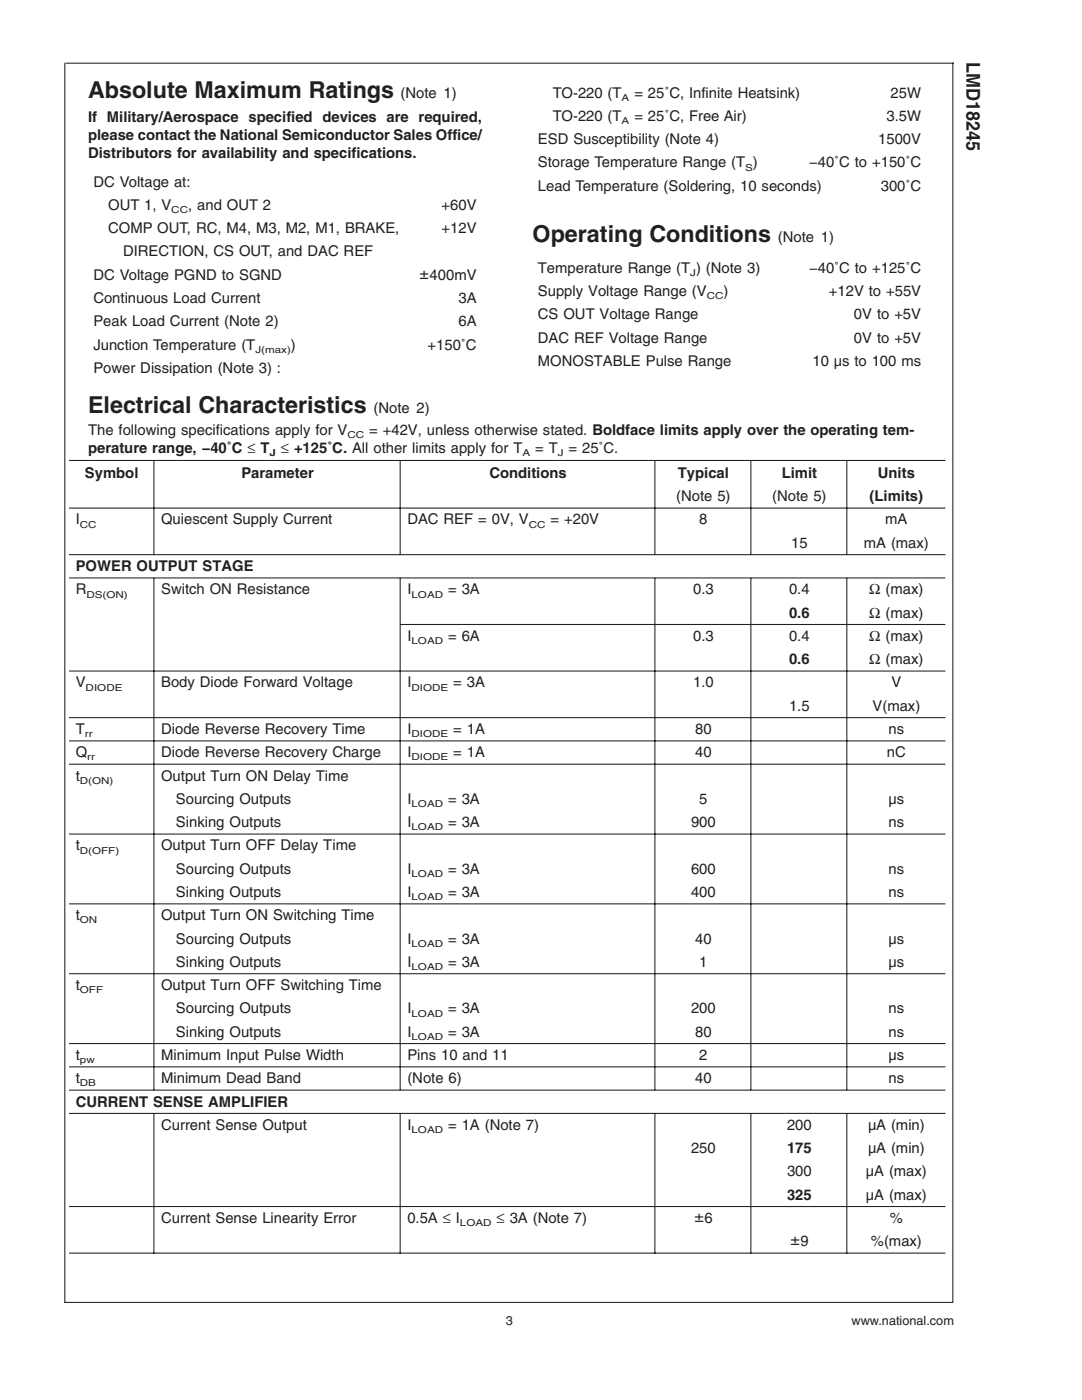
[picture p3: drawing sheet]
<svg xmlns="http://www.w3.org/2000/svg" width="216mm" height="279mm" viewBox="0 0 216 279" stroke-linecap="round" stroke-linejoin="round" font-family="sans-serif">
<defs><g id="words">
<g font-size="4.6" fill="#231f20">
<text x="17.6" y="19.5">Absolute Maximum Ratings</text>
<text x="106.3" y="48.3">Operating Conditions</text>
<text x="17.6" y="82.4">Electrical Characteristics</text>
</g>
<text font-size="3.8" fill="#231f20" x="192.9" y="12.3" transform="rotate(90 192.9 12.3)">LMD18245</text>
<g font-size="3.3" fill="#231f20">
<text x="83.7" y="55.7">±400mV</text>
<text x="138.6" y="243.9">±6</text>
<text x="157.7" y="248.6">±9</text>
</g>
<g font-size="3" fill="#231f20">
<text x="79.9" y="19.5">(Note 1)</text>
<text x="110.3" y="19.5">TO-220 (T</text>
<text x="126.6" y="19.5">= 25˚C, Infinite Heatsink)</text>
<text x="177.7" y="19.5">25W</text>
<text x="17.6" y="24.3">If Military/Aerospace specified devices are required,</text>
<text x="17.6" y="27.9">please contact the National Semiconductor Sales Office/</text>
<text x="107.3" y="28.8">ESD Susceptibility (Note 4)</text>
<text x="110.3" y="24.1">TO-220 (T</text>
<text x="126.6" y="24.1">= 25˚C, Free Air)</text>
<text x="175.2" y="28.8">1500V</text>
<text x="176.9" y="24.1">3.5W</text>
<text x="17.6" y="31.5">Distributors for availability and specifications.</text>
<text x="107.3" y="33.4">Storage Temperature Range (T )</text>
<text x="161.5" y="33.4">−40˚C to +150˚C</text>
<text x="18.6" y="37.2">DC Voltage at:</text>
<text x="21.6" y="41.9">OUT 1, V</text>
<text x="37.5" y="41.9">, and OUT 2</text>
<text x="88.1" y="41.9">+60V</text>
<text x="107.3" y="38.1">Lead Temperature (Soldering, 10 seconds)</text>
<text x="175.7" y="38.1">300˚C</text>
<text x="21.6" y="46.5">COMP OUT, RC, M4, M3, M2, M1, BRAKE,</text>
<text x="88.1" y="46.5">+12V</text>
<text x="24.5" y="51.2">DIRECTION, CS OUT, and DAC REF</text>
<text x="155.2" y="48.3">(Note 1)</text>
<text x="18.6" y="55.8">DC Voltage PGND to SGND</text>
<text x="107.3" y="54.4">Temperature Range (T ) (Note 3)</text>
<text x="107.3" y="59.1">Supply Voltage Range (V</text>
<text x="144.4" y="59.1">)</text>
<text x="161.5" y="54.4">−40˚C to +125˚C</text>
<text x="165.4" y="59.1">+12V to +55V</text>
<text x="18.6" y="60.5">Continuous Load Current</text>
<text x="18.6" y="65.1">Peak Load Current (Note 2)</text>
<text x="91.5" y="60.5">3A</text>
<text x="91.5" y="65.1">6A</text>
<text x="107.3" y="63.7">CS OUT Voltage Range</text>
<text x="170.4" y="63.7">0V to +5V</text>
<text x="18.6" y="69.8">Junction Temperature (T</text>
<text x="58" y="69.8">)</text>
<text x="85.3" y="69.8">+150˚C</text>
<text x="107.3" y="68.4">DAC REF Voltage Range</text>
<text x="170.4" y="68.4">0V to +5V</text>
<text x="18.6" y="74.4">Power Dissipation (Note 3) :</text>
<text x="107.3" y="73">MONOSTABLE Pulse Range</text>
<text x="162.1" y="73">10 µs to 100 ms</text>
<text x="74.5" y="82.4">(Note 2)</text>
<text x="17.6" y="86.7">The following specifications apply for V</text>
<text x="73.7" y="86.7">= +42V, unless otherwise stated. Boldface limits apply over the operating tem-</text>
<text x="17" y="95.4">Symbol</text>
<text x="17.6" y="90.3">perature range, −40˚C ≤ T</text>
<text x="48.2" y="95.4">Parameter</text>
<text x="56.1" y="90.3">≤ +125˚C. All other limits apply for T</text>
<text x="97.7" y="95.4">Conditions</text>
<text x="106.8" y="90.3">= T</text>
<text x="113.4" y="90.3">= 25˚C.</text>
<text x="135.3" y="95.4">Typical</text>
<text x="156" y="95.4">Limit</text>
<text x="175.2" y="95.4">Units</text>
<text x="134.9" y="100">(Note 5)</text>
<text x="154.1" y="100">(Note 5)</text>
<text x="173.5" y="100">(Limits)</text>
<text x="15.1" y="104.7">I</text>
<text x="32.2" y="104.7">Quiescent Supply Current</text>
<text x="81.3" y="104.7">DAC REF = 0V, V</text>
<text x="109.9" y="104.7">= +20V</text>
<text x="139.5" y="104.7">8</text>
<text x="176.6" y="104.7">mA</text>
<text x="15.1" y="114">POWER OUTPUT STAGE</text>
<text x="157.9" y="109.3">15</text>
<text x="172.4" y="109.3">mA (max)</text>
<text x="15.1" y="118.6">R</text>
<text x="32.2" y="118.6">Switch ON Resistance</text>
<text x="81.3" y="118.6">I</text>
<text x="89.4" y="118.6">= 3A</text>
<text x="138.3" y="118.6">0.3</text>
<text x="157.5" y="118.6">0.4</text>
<text x="173.5" y="118.6">Ω (max)</text>
<text x="157.5" y="123.3">0.6</text>
<text x="173.5" y="123.3">Ω (max)</text>
<text x="81.3" y="127.9">I</text>
<text x="89.4" y="127.9">= 6A</text>
<text x="138.3" y="127.9">0.3</text>
<text x="157.5" y="127.9">0.4</text>
<text x="173.5" y="127.9">Ω (max)</text>
<text x="15.1" y="137.2">V</text>
<text x="32.2" y="137.2">Body Diode Forward Voltage</text>
<text x="81.3" y="137.2">I</text>
<text x="90.5" y="137.2">= 3A</text>
<text x="138.3" y="137.2">1.0</text>
<text x="157.5" y="132.6">0.6</text>
<text x="173.5" y="132.6">Ω (max)</text>
<text x="177.9" y="137.2">V</text>
<text x="157.5" y="141.8">1.5</text>
<text x="174.1" y="141.8">V(max)</text>
<text x="15.1" y="146.5">T</text>
<text x="32.2" y="146.5">Diode Reverse Recovery Time</text>
<text x="81.3" y="146.5">I</text>
<text x="90.5" y="146.5">= 1A</text>
<text x="138.7" y="146.5">80</text>
<text x="177.3" y="146.5">ns</text>
<text x="15.1" y="151.1">Q</text>
<text x="15.1" y="155.8">t</text>
<text x="32.2" y="151.1">Diode Reverse Recovery Charge</text>
<text x="32.2" y="155.8">Output Turn ON Delay Time</text>
<text x="81.3" y="151.1">I</text>
<text x="90.5" y="151.1">= 1A</text>
<text x="138.7" y="151.1">40</text>
<text x="177" y="151.1">nC</text>
<text x="35.1" y="160.4">Sourcing Outputs</text>
<text x="81.3" y="160.4">I</text>
<text x="89.4" y="160.4">= 3A</text>
<text x="139.5" y="160.4">5</text>
<text x="177.3" y="160.4">µs</text>
<text x="35.1" y="165.1">Sinking Outputs</text>
<text x="81.3" y="165.1">I</text>
<text x="89.4" y="165.1">= 3A</text>
<text x="137.9" y="165.1">900</text>
<text x="177.3" y="165.1">ns</text>
<text x="15.1" y="169.7">t</text>
<text x="32.2" y="169.7">Output Turn OFF Delay Time</text>
<text x="35.1" y="179">Sinking Outputs</text>
<text x="35.1" y="174.4">Sourcing Outputs</text>
<text x="81.3" y="179">I</text>
<text x="81.3" y="174.4">I</text>
<text x="89.4" y="174.4">= 3A</text>
<text x="89.4" y="179">= 3A</text>
<text x="137.9" y="174.4">600</text>
<text x="137.9" y="179">400</text>
<text x="177.3" y="174.4">ns</text>
<text x="177.3" y="179">ns</text>
<text x="15.1" y="183.7">t</text>
<text x="32.2" y="183.7">Output Turn ON Switching Time</text>
<text x="35.1" y="188.3">Sourcing Outputs</text>
<text x="81.3" y="188.3">I</text>
<text x="89.4" y="188.3">= 3A</text>
<text x="138.7" y="188.3">40</text>
<text x="177.3" y="188.3">µs</text>
<text x="15.1" y="197.6">t</text>
<text x="32.2" y="197.6">Output Turn OFF Switching Time</text>
<text x="35.1" y="193">Sinking Outputs</text>
<text x="81.3" y="193">I</text>
<text x="89.4" y="193">= 3A</text>
<text x="139.5" y="193">1</text>
<text x="177.3" y="193">µs</text>
<text x="35.1" y="202.2">Sourcing Outputs</text>
<text x="81.3" y="202.2">I</text>
<text x="89.4" y="202.2">= 3A</text>
<text x="137.9" y="202.2">200</text>
<text x="177.3" y="202.2">ns</text>
<text x="35.1" y="206.9">Sinking Outputs</text>
<text x="81.3" y="206.9">I</text>
<text x="89.4" y="206.9">= 3A</text>
<text x="138.7" y="206.9">80</text>
<text x="177.3" y="206.9">ns</text>
<text x="15.1" y="211.5">t</text>
<text x="32.2" y="211.5">Minimum Input Pulse Width</text>
<text x="81.3" y="211.5">Pins 10 and 11</text>
<text x="139.5" y="211.5">2</text>
<text x="177.3" y="211.5">µs</text>
<text x="15.1" y="216.2">t</text>
<text x="15.1" y="220.8">CURRENT SENSE AMPLIFIER</text>
<text x="32.2" y="216.2">Minimum Dead Band</text>
<text x="81.3" y="216.2">(Note 6)</text>
<text x="138.7" y="216.2">40</text>
<text x="177.3" y="216.2">ns</text>
<text x="32.2" y="225.5">Current Sense Output</text>
<text x="81.3" y="225.5">I</text>
<text x="89.4" y="225.5">= 1A (Note 7)</text>
<text x="157" y="225.5">200</text>
<text x="173.2" y="225.5">µA (min)</text>
<text x="137.9" y="230.1">250</text>
<text x="157" y="230.1">175</text>
<text x="173.2" y="230.1">µA (min)</text>
<text x="157" y="234.8">300</text>
<text x="157" y="239.4">325</text>
<text x="172.8" y="234.8">µA (max)</text>
<text x="172.8" y="239.4">µA (max)</text>
<text x="32.2" y="244.1">Current Sense Linearity Error</text>
<text x="81.3" y="244.1">0.5A ≤ I</text>
<text x="99.1" y="244.1">≤ 3A (Note 7)</text>
<text x="177.6" y="244.1">%</text>
<text x="173.8" y="248.7">%(max)</text>
</g>
<g font-size="2.5" fill="#231f20">
<text x="100.9" y="264.5">3</text>
<text x="169.9" y="264.5">www.national.com</text>
</g>
<g font-size="1.9" fill="#231f20">
<text x="124" y="20.1">A</text>
<text x="124" y="24.8">A</text>
<text x="148.7" y="34.1">S</text>
<text x="34.2" y="42.5">CC</text>
<text x="137.7" y="55.1">J</text>
<text x="141" y="59.7">CC</text>
<text x="50.9" y="70.4">J(max)</text>
<text x="69.3" y="87.4">CC</text>
<text x="53.8" y="90.9">J</text>
<text x="104.3" y="90.9">A</text>
<text x="111.3" y="90.9">J</text>
<text x="15.9" y="105.3">CC</text>
<text x="105.5" y="105.3">CC</text>
<text x="17.2" y="119.2">DS(ON)</text>
<text x="82.1" y="119.2">LOAD</text>
<text x="82.1" y="128.5">LOAD</text>
<text x="17.1" y="137.8">DIODE</text>
<text x="82.1" y="137.8">DIODE</text>
<text x="16.9" y="147.1">rr</text>
<text x="82.1" y="147.1">DIODE</text>
<text x="17.4" y="151.8">rr</text>
<text x="82.1" y="151.8">DIODE</text>
<text x="15.9" y="156.4">D(ON)</text>
<text x="82.1" y="161.1">LOAD</text>
<text x="82.1" y="165.7">LOAD</text>
<text x="15.9" y="170.4">D(OFF)</text>
<text x="82.1" y="175">LOAD</text>
<text x="82.1" y="179.6">LOAD</text>
<text x="15.9" y="184.3">ON</text>
<text x="82.1" y="188.9">LOAD</text>
<text x="82.1" y="193.6">LOAD</text>
<text x="15.9" y="198.2">OFF</text>
<text x="82.1" y="202.9">LOAD</text>
<text x="82.1" y="207.5">LOAD</text>
<text x="15.9" y="212.2">pw</text>
<text x="15.9" y="216.8">DB</text>
<text x="82.1" y="226.1">LOAD</text>
<text x="91.8" y="244.7">LOAD</text>
</g>
</g></defs>
<g fill="none" stroke="#231f20" stroke-width=".21">
<path d="M12.9 12.5v247.5M13.1 12.6h177.2M190.1 12.5v247.5M13.8 91.9h174.9M30.7 92v18.7M79.8 92v18.7M130.7 92v18.7M149.8 92v18.7M169 92v18.7M13.8 101.4h174.9M13.8 110.7h174.9M13.8 115.3h174.9"/>
<path d="M30.7 115.3v102.3M79.8 115.3v102.3M130.7 115.3v102.3M149.8 115.3v102.3M169 115.3v102.3M13.8 133.9h174.9M80 124.6h108.7M13.8 143.2h174.9M13.8 147.9h174.9M13.8 152.5h174.9M13.8 166.4h174.9M13.8 180.4h174.9"/>
<path d="M13.8 194.3h174.9M13.8 208.3h174.9M13.8 212.9h174.9M13.8 217.6h174.9M13.8 222.2h174.9M30.7 222.2v28M79.8 222.2v28M130.7 222.2v28M149.8 222.2v28M169 222.2v28M12.9 259.9h177.2M13.8 250.1h174.9"/>
<path d="M13.8 240.8h174.9"/>
</g>
<use href="#words"/>
</svg>
